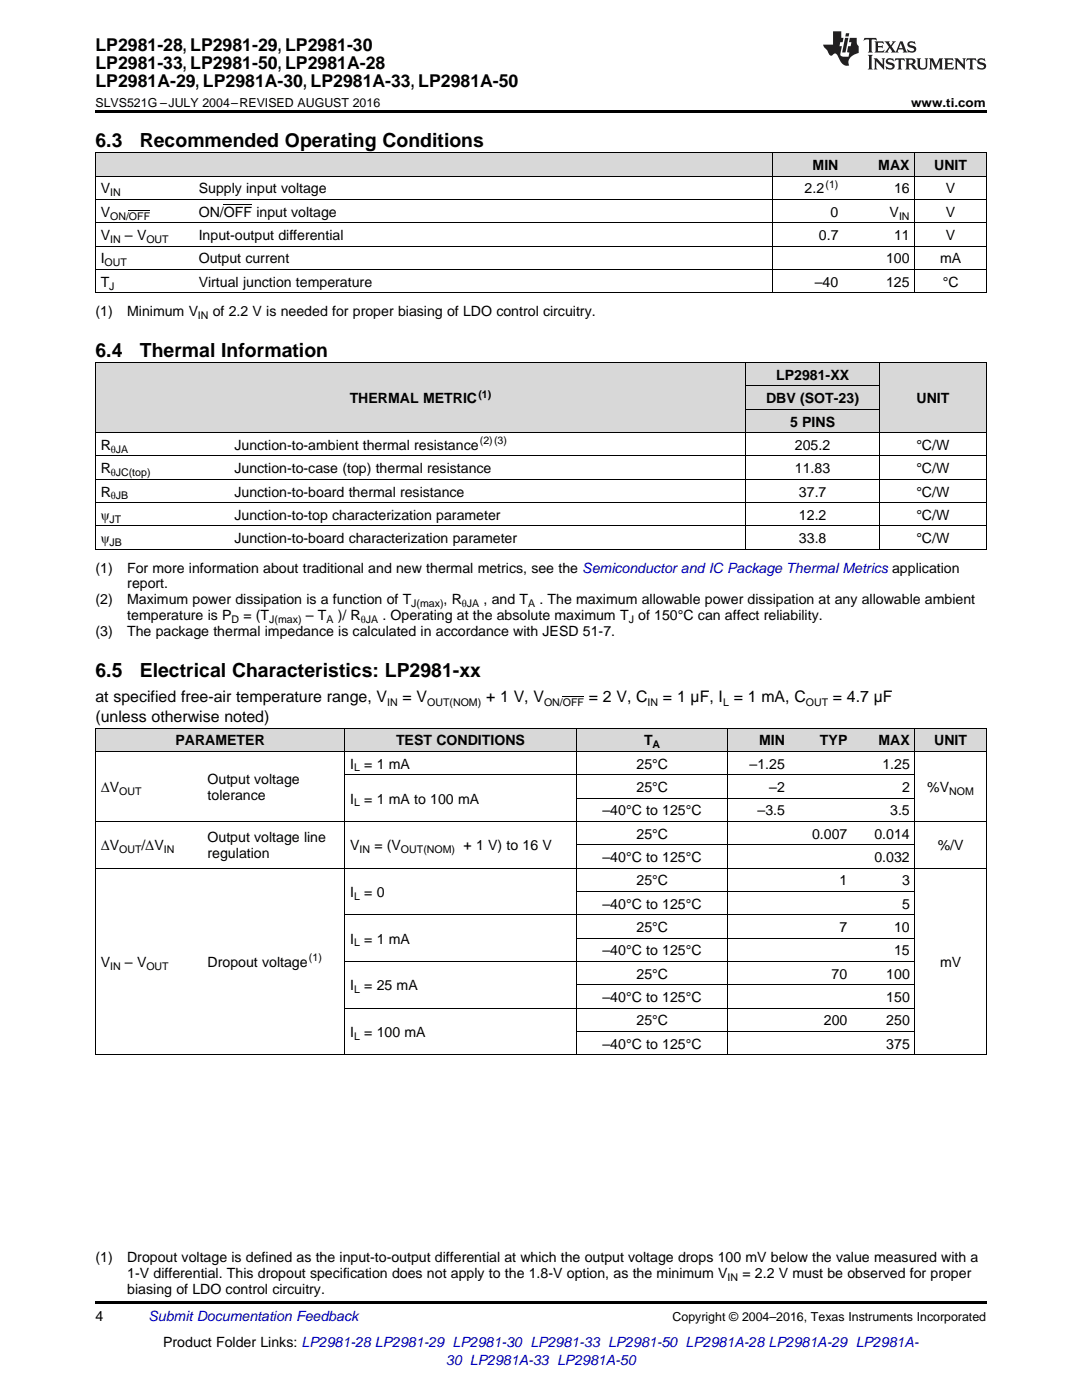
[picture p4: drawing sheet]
<svg xmlns="http://www.w3.org/2000/svg" width="216mm" height="279mm" viewBox="0 0 216 279" stroke-linecap="round" stroke-linejoin="round" font-family="sans-serif">
<defs><g id="words">
<g font-size="3.9">
<text x="19" y="29.3">6.3</text>
<text x="27.9" y="29.3">Recommended Operating Conditions</text>
<text x="19" y="71.2">6.4</text>
<text x="27.9" y="71.2">Thermal Information</text>
<text x="19" y="135">6.5</text>
<text x="27.9" y="135">Electrical Characteristics: LP2981-xx</text>
</g>
<g font-size="3.5">
<text x="19" y="10.2">LP2981-28, LP2981-29, LP2981-30</text>
<text x="19" y="13.8">LP2981-33, LP2981-50, LP2981A-28</text>
<text x="19" y="17.3">LP2981A-29, LP2981A-30, LP2981A-33, LP2981A-50</text>
</g>
<g font-size="3.2">
<text x="19" y="140.2">at specified free-air temperature range, V</text>
<text x="80.3" y="140.2">= V</text>
<text x="97" y="140.2">+ 1 V, V</text>
<text x="117.5" y="140.2">= 2 V, C</text>
<text x="132.3" y="140.2">= 1 µF, I = 1 mA, C</text>
<text x="166.2" y="140.2">= 4.7 µF</text>
<text x="19" y="144.1">(unless otherwise noted)</text>
</g>
<g font-size="2.8">
<text x="162.1" y="33.9">MIN</text>
<text x="175.3" y="33.9">MAX</text>
<text x="186.4" y="33.9">UNIT</text>
<text x="20.1" y="38.6">V</text>
<text x="39.7" y="38.6">Supply input voltage</text>
<text x="160.5" y="38.6">2.2</text>
<text x="178.4" y="38.6">16</text>
<text x="188.7" y="38.6">V</text>
<text x="20.1" y="43.3">V</text>
<text x="20.1" y="47.9">V</text>
<text x="24.9" y="47.9">– V</text>
<text x="39.7" y="43.3">ON/OFF input voltage</text>
<text x="39.7" y="47.9">Input-output differential</text>
<text x="163.4" y="47.9">0.7</text>
<text x="165.7" y="43.3">0</text>
<text x="177.5" y="43.3">V</text>
<text x="178.4" y="47.9">11</text>
<text x="188.7" y="43.3">V</text>
<text x="188.7" y="47.9">V</text>
<text x="20.1" y="52.6">I</text>
<text x="39.7" y="52.6">Output current</text>
<text x="176.8" y="52.6">100</text>
<text x="187.6" y="52.6">mA</text>
<text x="20.1" y="57.2">T</text>
<text x="39.7" y="57.2">Virtual junction temperature</text>
<text x="162.6" y="57.2">–40</text>
<text x="176.8" y="57.2">125</text>
<text x="188.1" y="57.2">°C</text>
<text x="19" y="63.1">(1)</text>
<text x="25.4" y="63.1">Minimum V</text>
<text x="42.4" y="63.1">of 2.2 V is needed for proper biasing of LDO control circuitry.</text>
<text x="154.9" y="75.8">LP2981-XX</text>
<text x="69.8" y="80.5">THERMAL METRIC</text>
<text x="152.9" y="80.5">DBV (SOT-23)</text>
<text x="182.9" y="80.5">UNIT</text>
<text x="20.1" y="89.8">R</text>
<text x="46.8" y="89.8">Junction-to-ambient thermal resistance</text>
<text x="157.7" y="85.1">5 PINS</text>
<text x="158.6" y="89.8">205.2</text>
<text x="182.8" y="89.8">°C/W</text>
<text x="20.1" y="94.4">R</text>
<text x="46.8" y="94.4">Junction-to-case (top) thermal resistance</text>
<text x="158.6" y="94.4">11.83</text>
<text x="182.8" y="94.4">°C/W</text>
<text x="20.1" y="99.1">R</text>
<text x="46.8" y="99.1">Junction-to-board thermal resistance</text>
<text x="159.4" y="99.1">37.7</text>
<text x="182.8" y="99.1">°C/W</text>
<text x="20.1" y="103.8">ψ</text>
<text x="46.8" y="103.8">Junction-to-top characterization parameter</text>
<text x="159.4" y="103.8">12.2</text>
<text x="182.8" y="103.8">°C/W</text>
<text x="20.1" y="108.4">ψ</text>
<text x="46.8" y="108.4">Junction-to-board characterization parameter</text>
<text x="159.4" y="108.4">33.8</text>
<text x="182.8" y="108.4">°C/W</text>
<text x="19" y="114.3">(1)</text>
<text x="25.4" y="114.3">For more information about traditional and new thermal metrics, see the Semiconductor and IC Package Thermal Metrics application</text>
<text x="25.4" y="117.4">report.</text>
<text x="19" y="120.6">(2)</text>
<text x="25.4" y="120.6">Maximum power dissipation is a function of T</text>
<text x="25.4" y="123.8">temperature is P</text>
<text x="48.6" y="123.8">= (T</text>
<text x="61" y="123.8">– T</text>
<text x="67.4" y="123.8">)/ R</text>
<text x="76.3" y="123.8">. Operating at the absolute maximum T of 150°C can affect reliability.</text>
<text x="88.5" y="120.6">, R</text>
<text x="96.5" y="120.6">, and T</text>
<text x="107.6" y="120.6">. The maximum allowable power dissipation at any allowable ambient</text>
<text x="19" y="127">(3)</text>
<text x="25.4" y="127">The package thermal impedance is calculated in accordance with JESD 51-7.</text>
<text x="35" y="148.7">PARAMETER</text>
<text x="79" y="148.7">TEST CONDITIONS</text>
<text x="128.5" y="148.7">T</text>
<text x="151.5" y="148.7">MIN</text>
<text x="163.6" y="148.7">TYP</text>
<text x="175.3" y="148.7">MAX</text>
<text x="186.4" y="148.7">UNIT</text>
<text x="69.9" y="153.4">I</text>
<text x="72.7" y="153.4">= 1 mA</text>
<text x="127" y="153.4">25°C</text>
<text x="149.6" y="153.4">–1.25</text>
<text x="176.1" y="153.4">1.25</text>
<text x="20.1" y="158">ΔV</text>
<text x="41.4" y="156.5">Output voltage</text>
<text x="41.4" y="159.6">tolerance</text>
<text x="69.9" y="160.4">I</text>
<text x="72.7" y="160.4">= 1 mA to 100 mA</text>
<text x="127" y="158">25°C</text>
<text x="153.5" y="158">–2</text>
<text x="180" y="158">2</text>
<text x="185" y="158">%V</text>
<text x="120.2" y="162.7">–40°C to 125°C</text>
<text x="127" y="167.4">25°C</text>
<text x="151.2" y="162.7">–3.5</text>
<text x="162" y="167.4">0.007</text>
<text x="174.5" y="167.4">0.014</text>
<text x="177.6" y="162.7">3.5</text>
<text x="20.1" y="169.7">ΔV</text>
<text x="28.2" y="169.7">/ΔV</text>
<text x="41.4" y="168.1">Output voltage line</text>
<text x="41.4" y="171.3">regulation</text>
<text x="69.9" y="169.7">V</text>
<text x="74.7" y="169.7">= (V</text>
<text x="92.5" y="169.7">+ 1 V) to 16 V</text>
<text x="120.2" y="172">–40°C to 125°C</text>
<text x="174.5" y="172">0.032</text>
<text x="187.1" y="169.7">%/V</text>
<text x="69.9" y="179">I</text>
<text x="72.7" y="179">= 0</text>
<text x="127" y="176.7">25°C</text>
<text x="167.5" y="176.7">1</text>
<text x="180" y="176.7">3</text>
<text x="120.2" y="181.3">–40°C to 125°C</text>
<text x="127" y="186">25°C</text>
<text x="167.5" y="186">7</text>
<text x="178.4" y="186">10</text>
<text x="180" y="181.3">5</text>
<text x="69.9" y="188.3">I</text>
<text x="72.7" y="188.3">= 1 mA</text>
<text x="120.2" y="190.6">–40°C to 125°C</text>
<text x="178.4" y="190.6">15</text>
<text x="20.1" y="193">V</text>
<text x="24.9" y="193">– V</text>
<text x="41.4" y="193">Dropout voltage</text>
<text x="69.9" y="197.6">I</text>
<text x="72.7" y="197.6">= 25 mA</text>
<text x="127" y="195.3">25°C</text>
<text x="165.9" y="195.3">70</text>
<text x="176.8" y="195.3">100</text>
<text x="187.6" y="193">mV</text>
<text x="120.2" y="200">–40°C to 125°C</text>
<text x="176.8" y="200">150</text>
<text x="69.9" y="206.9">I</text>
<text x="72.7" y="206.9">= 100 mA</text>
<text x="120.2" y="209.3">–40°C to 125°C</text>
<text x="127" y="204.6">25°C</text>
<text x="164.4" y="204.6">200</text>
<text x="176.8" y="204.6">250</text>
<text x="176.8" y="209.3">375</text>
<text x="19" y="251.9">(1)</text>
<text x="25.4" y="251.9">Dropout voltage is defined as the input-to-output differential at which the output voltage drops 100 mV below the value measured with a</text>
<text x="25.4" y="255.1">1-V differential. This dropout specification does not apply to the 1.8-V option, as the minimum V</text>
<text x="148.2" y="255.1">= 2.2 V must be observed for proper</text>
<text x="19" y="263.6">4</text>
<text x="25.4" y="258.2">biasing of LDO control circuitry.</text>
<text x="32.6" y="268.9">Product Folder Links: LP2981-28 LP2981-29 LP2981-30 LP2981-33 LP2981-50 LP2981A-28 LP2981A-29 LP2981A-</text>
</g>
<g font-size="2.8" fill="#0000c8">
<text x="29.6" y="263.6">Submit Documentation Feedback</text>
<text x="89" y="272.4">30 LP2981A-33 LP2981A-50</text>
</g>
<g font-size="2.5">
<text x="19" y="21.4">SLVS521G –JULY 2004–REVISED AUGUST 2016</text>
<text x="181.8" y="21.4">www.ti.com</text>
<text x="134.2" y="263.6">Copyright © 2004–2016, Texas Instruments Incorporated</text>
</g>
<g font-size="2.1">
<text x="22" y="39.2">IN</text>
<text x="164.7" y="37.5">(1)</text>
<text x="22" y="43.8">ON/OFF</text>
<text x="179.4" y="43.8">IN</text>
<text x="20.9" y="53.1">OUT</text>
<text x="22" y="48.5">IN</text>
<text x="29.2" y="48.5">OUT</text>
<text x="21.8" y="57.8">J</text>
<text x="39.5" y="63.6">IN</text>
<text x="95.5" y="79.3">(1)</text>
<text x="95.8" y="88.7">(2)(3)</text>
<text x="22.1" y="90.3">θJA</text>
<text x="22.1" y="95">θJC(top)</text>
<text x="22.1" y="99.7">θJB</text>
<text x="21.9" y="104.3">JT</text>
<text x="21.9" y="109">JB</text>
<text x="46.2" y="124.4">D</text>
<text x="53.7" y="124.4">J(max)</text>
<text x="65.1" y="124.4">A</text>
<text x="72" y="124.4">θJA</text>
<text x="82.1" y="121.2">J(max)</text>
<text x="92.2" y="121.2">θJA</text>
<text x="105.4" y="121.2">A</text>
<text x="125.4" y="124.4">J</text>
<text x="77.3" y="140.8">IN</text>
<text x="85.2" y="140.8">OUT(NOM)</text>
<text x="108.5" y="140.8">ON/OFF</text>
<text x="129.2" y="140.8">IN</text>
<text x="144.3" y="140.8">L</text>
<text x="160.8" y="140.8">OUT</text>
<text x="130.2" y="149.3">A</text>
<text x="70.7" y="154">L</text>
<text x="23.8" y="158.6">OUT</text>
<text x="70.7" y="160.9">L</text>
<text x="189.4" y="158.6">NOM</text>
<text x="23.8" y="170.3">OUT</text>
<text x="32.7" y="170.3">IN</text>
<text x="71.8" y="170.3">IN</text>
<text x="80" y="170.3">OUT(NOM)</text>
<text x="70.7" y="179.6">L</text>
<text x="61.6" y="191.8">(1)</text>
<text x="70.7" y="188.9">L</text>
<text x="22" y="193.5">IN</text>
<text x="29.2" y="193.5">OUT</text>
<text x="70.7" y="198.2">L</text>
<text x="70.7" y="207.5">L</text>
<text x="145.2" y="255.6">IN</text>
</g>
</g></defs>
<g fill="#d8d8d8">
<path d="M19 145.3h21.4v4.7h-21.4z"/>
<path d="M40.4 145.3h28.4v4.7h-28.4z"/>
<path d="M68.8 145.3h23.1v4.7h-23.1z"/>
<path d="M91.9 145.3h23.1v4.7h-23.1z"/>
<path d="M115 145.3h30.3v4.7h-30.3z"/>
<path d="M145.3 145.3h12.4v4.7h-12.4z"/>
<path d="M157.7 145.3h12.5v4.7h-12.5z"/>
<path d="M170.2 145.3h12.4v4.7h-12.4z"/>
<path d="M182.6 145.3h14.2v4.7h-14.2z"/>
<path d="M19 72.4h26.7v14h-26.7z"/>
<path d="M45.7 72.4h103.1v14h-103.1z"/>
<path d="M175.5 72.4h21.3v14h-21.3z"/>
<path d="M148.8 81.7h26.7v4.7h-26.7z"/>
<path d="M148.8 77.1h26.7v4.6h-26.7z"/>
<path d="M148.8 72.4h26.7v4.7h-26.7z"/>
<path d="M19 30.6h19.6v4.6h-19.6z"/>
<path d="M38.6 30.6h76.4v4.6h-76.4z"/>
<path d="M115 30.6h39.2v4.6h-39.2z"/>
<path d="M154.2 30.6h14.2v4.6h-14.2z"/>
<path d="M168.4 30.6h14.2v4.6h-14.2z"/>
<path d="M182.6 30.6h14.2v4.6h-14.2z"/>
</g>
<path d="M19 22h177.8v.5h-177.8zM19 58.5h.2zM114.9 58.5h.1zM154.1 58.5h.1zM168.3 58.5h.1zM182.5 58.5h.1zM196.7 58.5h.1zM19 109.6l.2 .1zM148.7 109.6l.1 .1zM175.4 109.6l.1 .1zM196.7 109.6l.1 .1zM19 259.7h177.8v.5h-177.8z" fill="#000"/>
<g fill="none" stroke="#000" stroke-width=".2">
<path d="M19 39.8h177.8M19 35.2h177.8M19 30.5h177.8M19.1 30.5v28M154.1 30.5v28M182.5 30.5v28M196.8 30.5v28M19 58.4h177.8M19 53.8h177.8M19 49.1h177.8M19 44.5h177.8M19 72.4h177.8v37.3"/>
<path d="M19.1 72.4v37.3M148.8 72.4v37.3M148.8 77h26.7M175.5 72.4v37.3M19 95.7h177.8M19 91h177.8M19 86.3h177.8M148.8 81.7h26.7M19 109.6h177.8M19 105h177.8M19 100.3h177.8M19 145.3h177.8v65.2"/>
<path d="M19 149.9h177.8M19.1 145.3v65.2M68.8 145.3v65.2M68.8 154.6h113.8M115 145.3v65.2M115 159.3h67.6M145.2 145.3v65.2M182.5 145.3v65.2M19 173.2h177.8M19 163.9h177.8M115 177.9h67.6M115 168.6h67.6"/>
<path d="M68.8 191.9h113.8M68.8 182.5h113.8M115 196.5h67.6M115 187.2h67.6M19 210.5h177.8M68.8 201.2h113.8M115 205.8h67.6"/>
</g>
<g fill="#231f20">
<path d="M172.5 7.6l-.1 .5 .4-.2h.6v.1v2.1l-.2 .4h.9l-.2-.4v-2.1l.1-.1h.5l.5 .2-.2-.5zM174.5 8.3l.2 .3v1.5l-.2 .4h1.8l.2-.6a1.04 1.04 0 0 1-1.3 .2v-.7h.6l.3 .2v-.6l-.3 .2h-.6v-.6l.8-.1 .4 .3-.2-.5zM176.5 8.3l.9 1.1-.9 1.1h.8l-.2-.2 .4-.7 .5 .7-.2 .2h1.5l-.2-.2 .2-.4h.9l.1 .4-.2 .2h1l-.3-.3-.7-1.9h-.5l-.9 2-.8-1 .9-1h-.8l.1 .3-.4 .5-.3-.6 .1-.2zM179.7 8.6l.4 1h-.7zM181.3 8.4a.63 .63 0 0 0-.2 .7 .63 .63 0 0 0 .6 .4l.6 .2 .1 .2a.75 .75 0 0 1-.7 .4 .75 .75 0 0 1-.6-.5l.1 .7 .1-.1a1.11 1.11 0 0 0 1.5-.6 1.13 1.13 0 0 0-1.2-.8l-.1-.4a1.04 1.04 0 0 1 1.2 .2l-.2-.5-.2 .1-.4-.2zM173.2 10.9l.2 .4v2.2l-.2 .4h1l-.3-.4v-2.2l.3-.4zM174.3 11.6l.3 .4v1.5l-.3 .4h.8l-.2-.4v-1.3l1.5 1.7v-1.9l.2-.4h-.7l.2 .4v.9l-1.1-1.3zM177 11.8a.62 .62 0 0 0-.2 .7 .62 .62 0 0 0 .6 .4l.6 .1 .1 .3a.76 .76 0 0 1-.7 .3 .76 .76 0 0 1-.7-.4l.2 .7 .1-.1a1.11 1.11 0 0 0 1.5-.6 1.13 1.13 0 0 0-1.2-.8l-.1-.4a1.04 1.04 0 0 1 1.2 .2l-.2-.6-.2 .1-.5-.1zM178.7 11.6l-.2 .6a.61 .61 0 0 1 .8-.3v1.6l-.2 .4h.9l-.2-.4v-1.6a.63 .63 0 0 1 .7 .3l-.1-.6zM180.6 11.6l.3 .4v1.5l-.3 .4h1l-.2-.2-.1-.8 .6 .2a.76 .76 0 0 0 1.2 .7l-1-1a.58 .58 0 0 0 .6-.5 .58 .58 0 0 0-.5-.6zM181.4 11.9h.1a.45 .45 0 0 1 .5 .1 .45 .45 0 0 1 .1 .5l-.8 .2zM182.9 11.6l.2 .2a2.17 2.17 0 0 0 .3 1.9 .99 .99 0 0 0 1.6-.6v-1.1l.2-.4h-.7l.2 .2a1.92 1.92 0 0 1-.2 1.8 .6 .6 0 0 1-.9-.5v-1.1l.2-.4zM185.4 11.6l.2 .4v1.5l-.2 .4h.7l-.2-.4v-1.4l.8 1.8 .8-1.8v1.4l-.2 .4h.9l-.2-.4v-1.5l.2-.4h-.8l-.6 1.5-.6-1.5zM188.4 11.6l.2 .4v1.5l-.2 .4h1.8l.1-.6a1.04 1.04 0 0 1-1.2 .1v-.6h.5l.4 .2v-.6l-.4 .2h-.5v-.7h.8l.3 .3-.1-.6zM190.5 11.6l.2 .4v1.5l-.2 .4h.7l-.2-.4v-1.3l1.5 1.7v-1.9l.2-.4h-.7l.2 .4v.9l-1.1-1.3zM192.9 11.6l-.1 .6a.61 .61 0 0 1 .7-.3l.1 1.6-.3 .4h1l-.3-.4 .1-1.6a.63 .63 0 0 1 .7 .3l-.1-.6zM195.2 11.8a.62 .62 0 0 0-.2 .7 .62 .62 0 0 0 .6 .4l.6 .1 .1 .3a.76 .76 0 0 1-.7 .3 .76 .76 0 0 1-.6-.4l.1 .7 .1-.1a1.11 1.11 0 0 0 1.6-.6 1.13 1.13 0 0 0-1.3-.8l-.1-.4a1.04 1.04 0 0 1 1.2 .2l-.1-.6-.2 .1-.5-.1z"/>
<path d="M166.2 6.3v2.6h-1.9v.4l.8 .9a.91 .91 0 0 0 1 .8 .56 .56 0 0 1 .5-.3 .56 .56 0 0 1 .5 .3l.4 .8a1.53 1.53 0 0 0 1.9 1.2 1.54 1.54 0 0 1 1-2.1l.9-.3v-1.4a1.52 1.52 0 0 1-.4-1.6h-1.3l-.2 .8h.5l-.2 .8h-.5l-.1 1v.2l.4 .1-.2 .8a1.93 1.93 0 0 1-1.6-.3l.3-1.8h-.5l.2-.8h.4l.2-.8h-.4v-1.3zM168.6 7.6l-.6 2.9h.7l.6-2.9zM168.8 6.6l-.1 .7h.6l.2-.7z"/>
</g>
<path d="M25.7 42h4.3M44.7 40.8h5.6M112.3 139.1h4.2" fill="none" stroke="#000" stroke-width=".2"/>
<use href="#words"/>
</svg>
